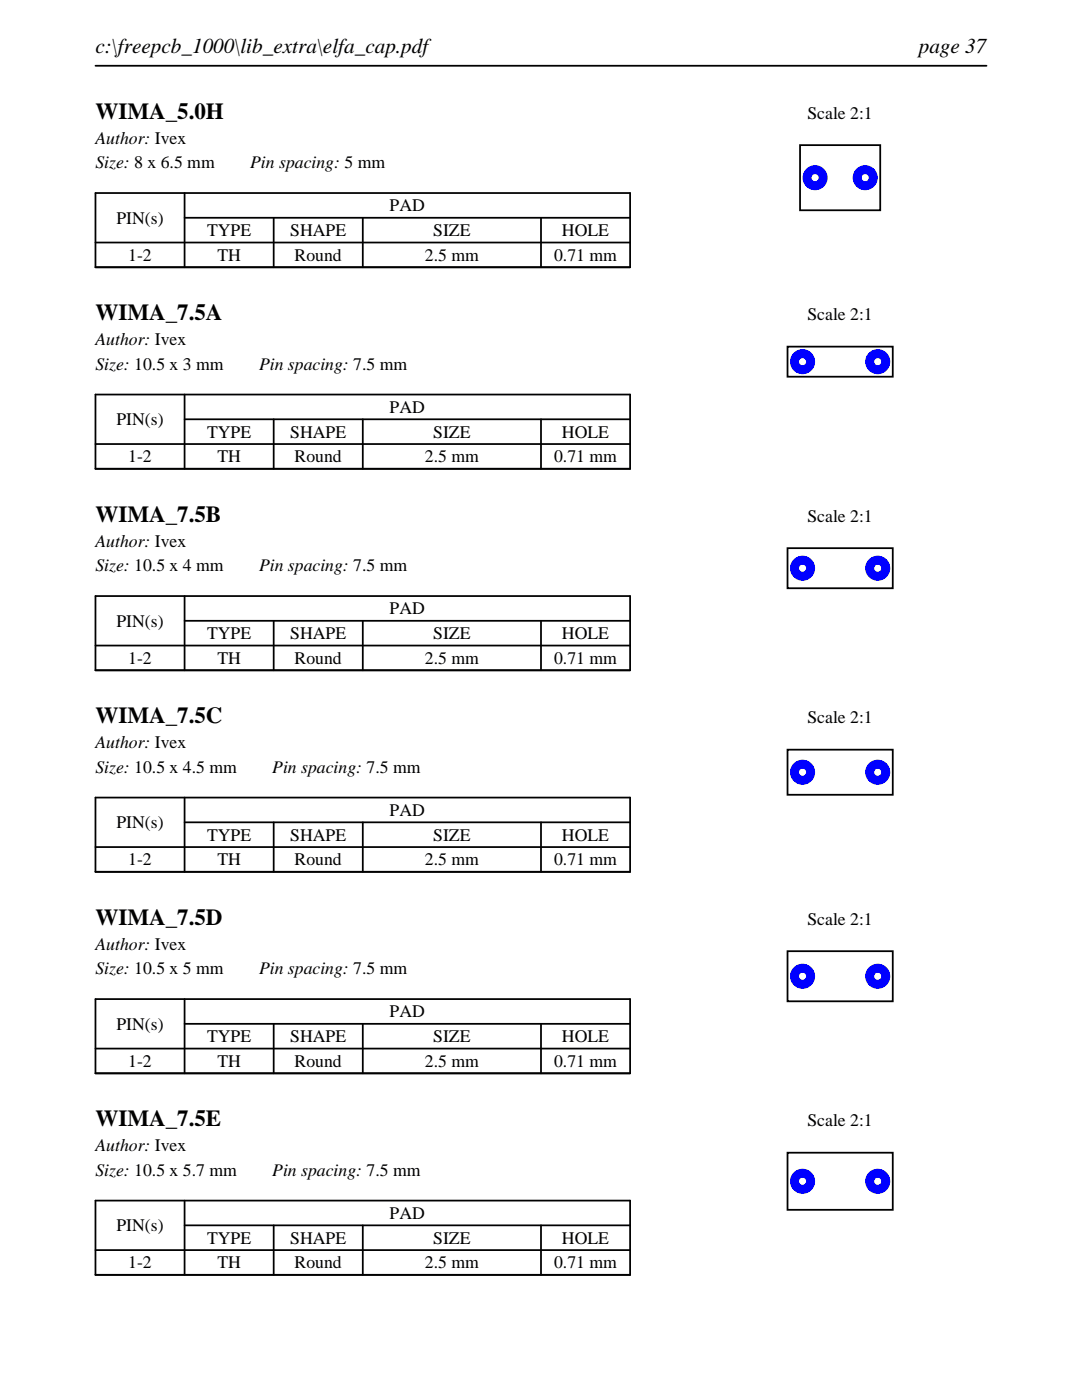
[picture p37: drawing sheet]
<svg xmlns="http://www.w3.org/2000/svg" width="216mm" height="279mm" viewBox="0 0 216 279" stroke-linecap="round" stroke-linejoin="round" font-family="sans-serif">
<defs><g id="words">
<g font-size="4.6">
<text x="19" y="23.7">WIMA_5.0H</text>
<text x="19" y="63.9">WIMA_7.5A</text>
<text x="19" y="104.1">WIMA_7.5B</text>
<text x="19" y="144.4">WIMA_7.5C</text>
<text x="19" y="184.6">WIMA_7.5D</text>
<text x="19" y="224.8">WIMA_7.5E</text>
</g>
<g font-size="4.2">
<text x="19" y="10.6">c:\freepcb_1000\lib_extra\elfa_cap.pdf</text>
<text x="183.3" y="10.6">page 37</text>
</g>
<g font-size="3.5">
<text x="161.1" y="23.7">Scale 2:1</text>
<text x="19" y="28.6">Author: Ivex</text>
<text x="19" y="33.6">Size: 8 x 6.5 mm</text>
<text x="49.9" y="33.6">Pin spacing: 5 mm</text>
<text x="23.2" y="44.6">PIN(s)</text>
<text x="41.3" y="47.1">TYPE</text>
<text x="57.9" y="47.1">SHAPE</text>
<text x="77.8" y="42.2">PAD</text>
<text x="86.4" y="47.1">SIZE</text>
<text x="112.1" y="47.1">HOLE</text>
<text x="25.6" y="52.1">1-2</text>
<text x="43.4" y="52.1">TH</text>
<text x="58.8" y="52.1">Round</text>
<text x="84.8" y="52.1">2.5 mm</text>
<text x="110.6" y="52.1">0.71 mm</text>
<text x="161.1" y="63.9">Scale 2:1</text>
<text x="19" y="68.9">Author: Ivex</text>
<text x="19" y="73.8">Size: 10.5 x 3 mm</text>
<text x="51.7" y="73.8">Pin spacing: 7.5 mm</text>
<text x="77.8" y="82.4">PAD</text>
<text x="23.2" y="84.8">PIN(s)</text>
<text x="41.3" y="87.3">TYPE</text>
<text x="57.9" y="87.3">SHAPE</text>
<text x="86.4" y="87.3">SIZE</text>
<text x="112.1" y="87.3">HOLE</text>
<text x="25.6" y="92.3">1-2</text>
<text x="43.4" y="92.3">TH</text>
<text x="58.8" y="92.3">Round</text>
<text x="84.8" y="92.3">2.5 mm</text>
<text x="110.6" y="92.3">0.71 mm</text>
<text x="161.1" y="104.1">Scale 2:1</text>
<text x="19" y="109.1">Author: Ivex</text>
<text x="19" y="114">Size: 10.5 x 4 mm</text>
<text x="51.7" y="114">Pin spacing: 7.5 mm</text>
<text x="23.2" y="125.1">PIN(s)</text>
<text x="77.8" y="122.6">PAD</text>
<text x="41.3" y="127.6">TYPE</text>
<text x="57.9" y="127.6">SHAPE</text>
<text x="86.4" y="127.6">SIZE</text>
<text x="112.1" y="127.6">HOLE</text>
<text x="25.6" y="132.5">1-2</text>
<text x="43.4" y="132.5">TH</text>
<text x="58.8" y="132.5">Round</text>
<text x="84.8" y="132.5">2.5 mm</text>
<text x="110.6" y="132.5">0.71 mm</text>
<text x="19" y="149.3">Author: Ivex</text>
<text x="161.1" y="144.4">Scale 2:1</text>
<text x="19" y="154.2">Size: 10.5 x 4.5 mm</text>
<text x="54.3" y="154.2">Pin spacing: 7.5 mm</text>
<text x="23.2" y="165.3">PIN(s)</text>
<text x="41.3" y="167.8">TYPE</text>
<text x="57.9" y="167.8">SHAPE</text>
<text x="77.8" y="162.8">PAD</text>
<text x="86.4" y="167.8">SIZE</text>
<text x="112.1" y="167.8">HOLE</text>
<text x="25.6" y="172.7">1-2</text>
<text x="43.4" y="172.7">TH</text>
<text x="58.8" y="172.7">Round</text>
<text x="84.8" y="172.7">2.5 mm</text>
<text x="110.6" y="172.7">0.71 mm</text>
<text x="161.1" y="184.6">Scale 2:1</text>
<text x="19" y="189.5">Author: Ivex</text>
<text x="19" y="194.5">Size: 10.5 x 5 mm</text>
<text x="51.7" y="194.5">Pin spacing: 7.5 mm</text>
<text x="77.8" y="203.1">PAD</text>
<text x="23.2" y="205.5">PIN(s)</text>
<text x="41.3" y="208">TYPE</text>
<text x="57.9" y="208">SHAPE</text>
<text x="86.4" y="208">SIZE</text>
<text x="112.1" y="208">HOLE</text>
<text x="25.6" y="212.9">1-2</text>
<text x="43.4" y="212.9">TH</text>
<text x="58.8" y="212.9">Round</text>
<text x="84.8" y="212.9">2.5 mm</text>
<text x="110.6" y="212.9">0.71 mm</text>
<text x="161.1" y="224.8">Scale 2:1</text>
<text x="19" y="229.7">Author: Ivex</text>
<text x="19" y="234.7">Size: 10.5 x 5.7 mm</text>
<text x="54.3" y="234.7">Pin spacing: 7.5 mm</text>
<text x="23.2" y="245.7">PIN(s)</text>
<text x="77.8" y="243.3">PAD</text>
<text x="41.3" y="248.2">TYPE</text>
<text x="57.9" y="248.2">SHAPE</text>
<text x="86.4" y="248.2">SIZE</text>
<text x="112.1" y="248.2">HOLE</text>
<text x="25.6" y="253.2">1-2</text>
<text x="43.4" y="253.2">TH</text>
<text x="58.8" y="253.2">Round</text>
<text x="84.8" y="253.2">2.5 mm</text>
<text x="110.6" y="253.2">0.71 mm</text>
</g>
</g></defs>
<path d="M19 13.1h177.8M19 38.5h106.7v14.8h-106.7zM36.8 38.5v14.8M19 48.4h106.7M36.8 43.5h88.9M54.6 43.5v9.8M72.4 43.5v9.8M107.9 43.5v9.8" fill="none" stroke="#000" stroke-width=".35"/>
<path d="M159.6 29h16v13h-16z" fill="none" stroke="#000" stroke-width=".36"/>
<g fill="#00f">
<path d="M160.1 35.5a2.5 2.5 0 0 0 5 0 2.5 2.5 0 0 0-5 0zM161.9 35.5a.75 .75 0 0 1 1.5 0 .75 .75 0 0 1-1.5 0z"/>
<path d="M170.1 35.5a2.5 2.5 0 0 0 5 0 2.5 2.5 0 0 0-5 0zM171.9 35.5a.75 .75 0 0 1 1.5 0 .75 .75 0 0 1-1.5 0z"/>
</g>
<path d="M19 78.7h106.7v14.9h-106.7zM36.8 78.7v14.9M19 88.6h106.7M36.8 83.7h88.9M54.6 83.7v9.9M72.4 83.7v9.9M107.9 83.7v9.9" fill="none" stroke="#000" stroke-width=".35"/>
<path d="M157.1 69.2h21v6h-21z" fill="none" stroke="#000" stroke-width=".36"/>
<g fill="#00f">
<path d="M157.6 72.2a2.5 2.5 0 0 0 5 0 2.5 2.5 0 0 0-5 0zM159.4 72.2a.75 .75 0 0 1 1.5 0 .75 .75 0 0 1-1.5 0z"/>
<path d="M172.6 72.2a2.5 2.5 0 0 0 5 0 2.5 2.5 0 0 0-5 0zM174.4 72.2a.75 .75 0 0 1 1.5 0 .75 .75 0 0 1-1.5 0z"/>
</g>
<path d="M19 119h106.7v14.8h-106.7zM36.8 119v14.8M19 128.8h106.7M36.8 123.9h88.9M54.6 123.9v9.9M72.4 123.9v9.9M107.9 123.9v9.9" fill="none" stroke="#000" stroke-width=".35"/>
<path d="M157.1 109.4h21v8h-21z" fill="none" stroke="#000" stroke-width=".36"/>
<g fill="#00f">
<path d="M157.6 113.4a2.5 2.5 0 0 0 5 0 2.5 2.5 0 0 0-5 0zM159.4 113.4a.75 .75 0 0 1 1.5 0 .75 .75 0 0 1-1.5 0z"/>
<path d="M172.6 113.4a2.5 2.5 0 0 0 5 0 2.5 2.5 0 0 0-5 0zM174.4 113.4a.75 .75 0 0 1 1.5 0 .75 .75 0 0 1-1.5 0z"/>
</g>
<path d="M19 159.2h106.7v14.8h-106.7zM36.8 159.2v14.8M19 169.1h106.7M36.8 164.1h88.9M54.6 164.1v9.9M72.4 164.1v9.9M107.9 164.1v9.9" fill="none" stroke="#000" stroke-width=".35"/>
<path d="M157.1 149.6h21v9h-21z" fill="none" stroke="#000" stroke-width=".36"/>
<g fill="#00f">
<path d="M157.6 154.1a2.5 2.5 0 0 0 5 0 2.5 2.5 0 0 0-5 0zM159.4 154.1a.75 .75 0 0 1 1.5 0 .75 .75 0 0 1-1.5 0z"/>
<path d="M172.6 154.1a2.5 2.5 0 0 0 5 0 2.5 2.5 0 0 0-5 0zM174.4 154.1a.75 .75 0 0 1 1.5 0 .75 .75 0 0 1-1.5 0z"/>
</g>
<path d="M19 199.4h106.7v14.8h-106.7zM36.8 199.4v14.8M19 209.3h106.7M36.8 204.3h88.9M54.6 204.3v9.9M72.4 204.3v9.9M107.9 204.3v9.9" fill="none" stroke="#000" stroke-width=".35"/>
<path d="M157.1 189.8h21v10h-21z" fill="none" stroke="#000" stroke-width=".36"/>
<g fill="#00f">
<path d="M157.6 194.8a2.5 2.5 0 0 0 5 0 2.5 2.5 0 0 0-5 0zM159.4 194.8a.75 .75 0 0 1 1.5 0 .75 .75 0 0 1-1.5 0z"/>
<path d="M172.6 194.8a2.5 2.5 0 0 0 5 0 2.5 2.5 0 0 0-5 0zM174.4 194.8a.75 .75 0 0 1 1.5 0 .75 .75 0 0 1-1.5 0z"/>
</g>
<path d="M19 239.6h106.7v14.8h-106.7zM36.8 239.6v14.8M19 249.5h106.7M36.8 244.5h88.9M54.6 244.5v9.9M72.4 244.5v9.9M107.9 244.5v9.9" fill="none" stroke="#000" stroke-width=".35"/>
<path d="M157.1 230h21v11.4h-21z" fill="none" stroke="#000" stroke-width=".36"/>
<g fill="#00f">
<path d="M157.6 235.7a2.5 2.5 0 0 0 5 0 2.5 2.5 0 0 0-5 0zM159.4 235.7a.75 .75 0 0 1 1.5 0 .75 .75 0 0 1-1.5 0z"/>
<path d="M172.6 235.7a2.5 2.5 0 0 0 5 0 2.5 2.5 0 0 0-5 0zM174.4 235.7a.75 .75 0 0 1 1.5 0 .75 .75 0 0 1-1.5 0z"/>
</g>
<use href="#words"/>
</svg>
